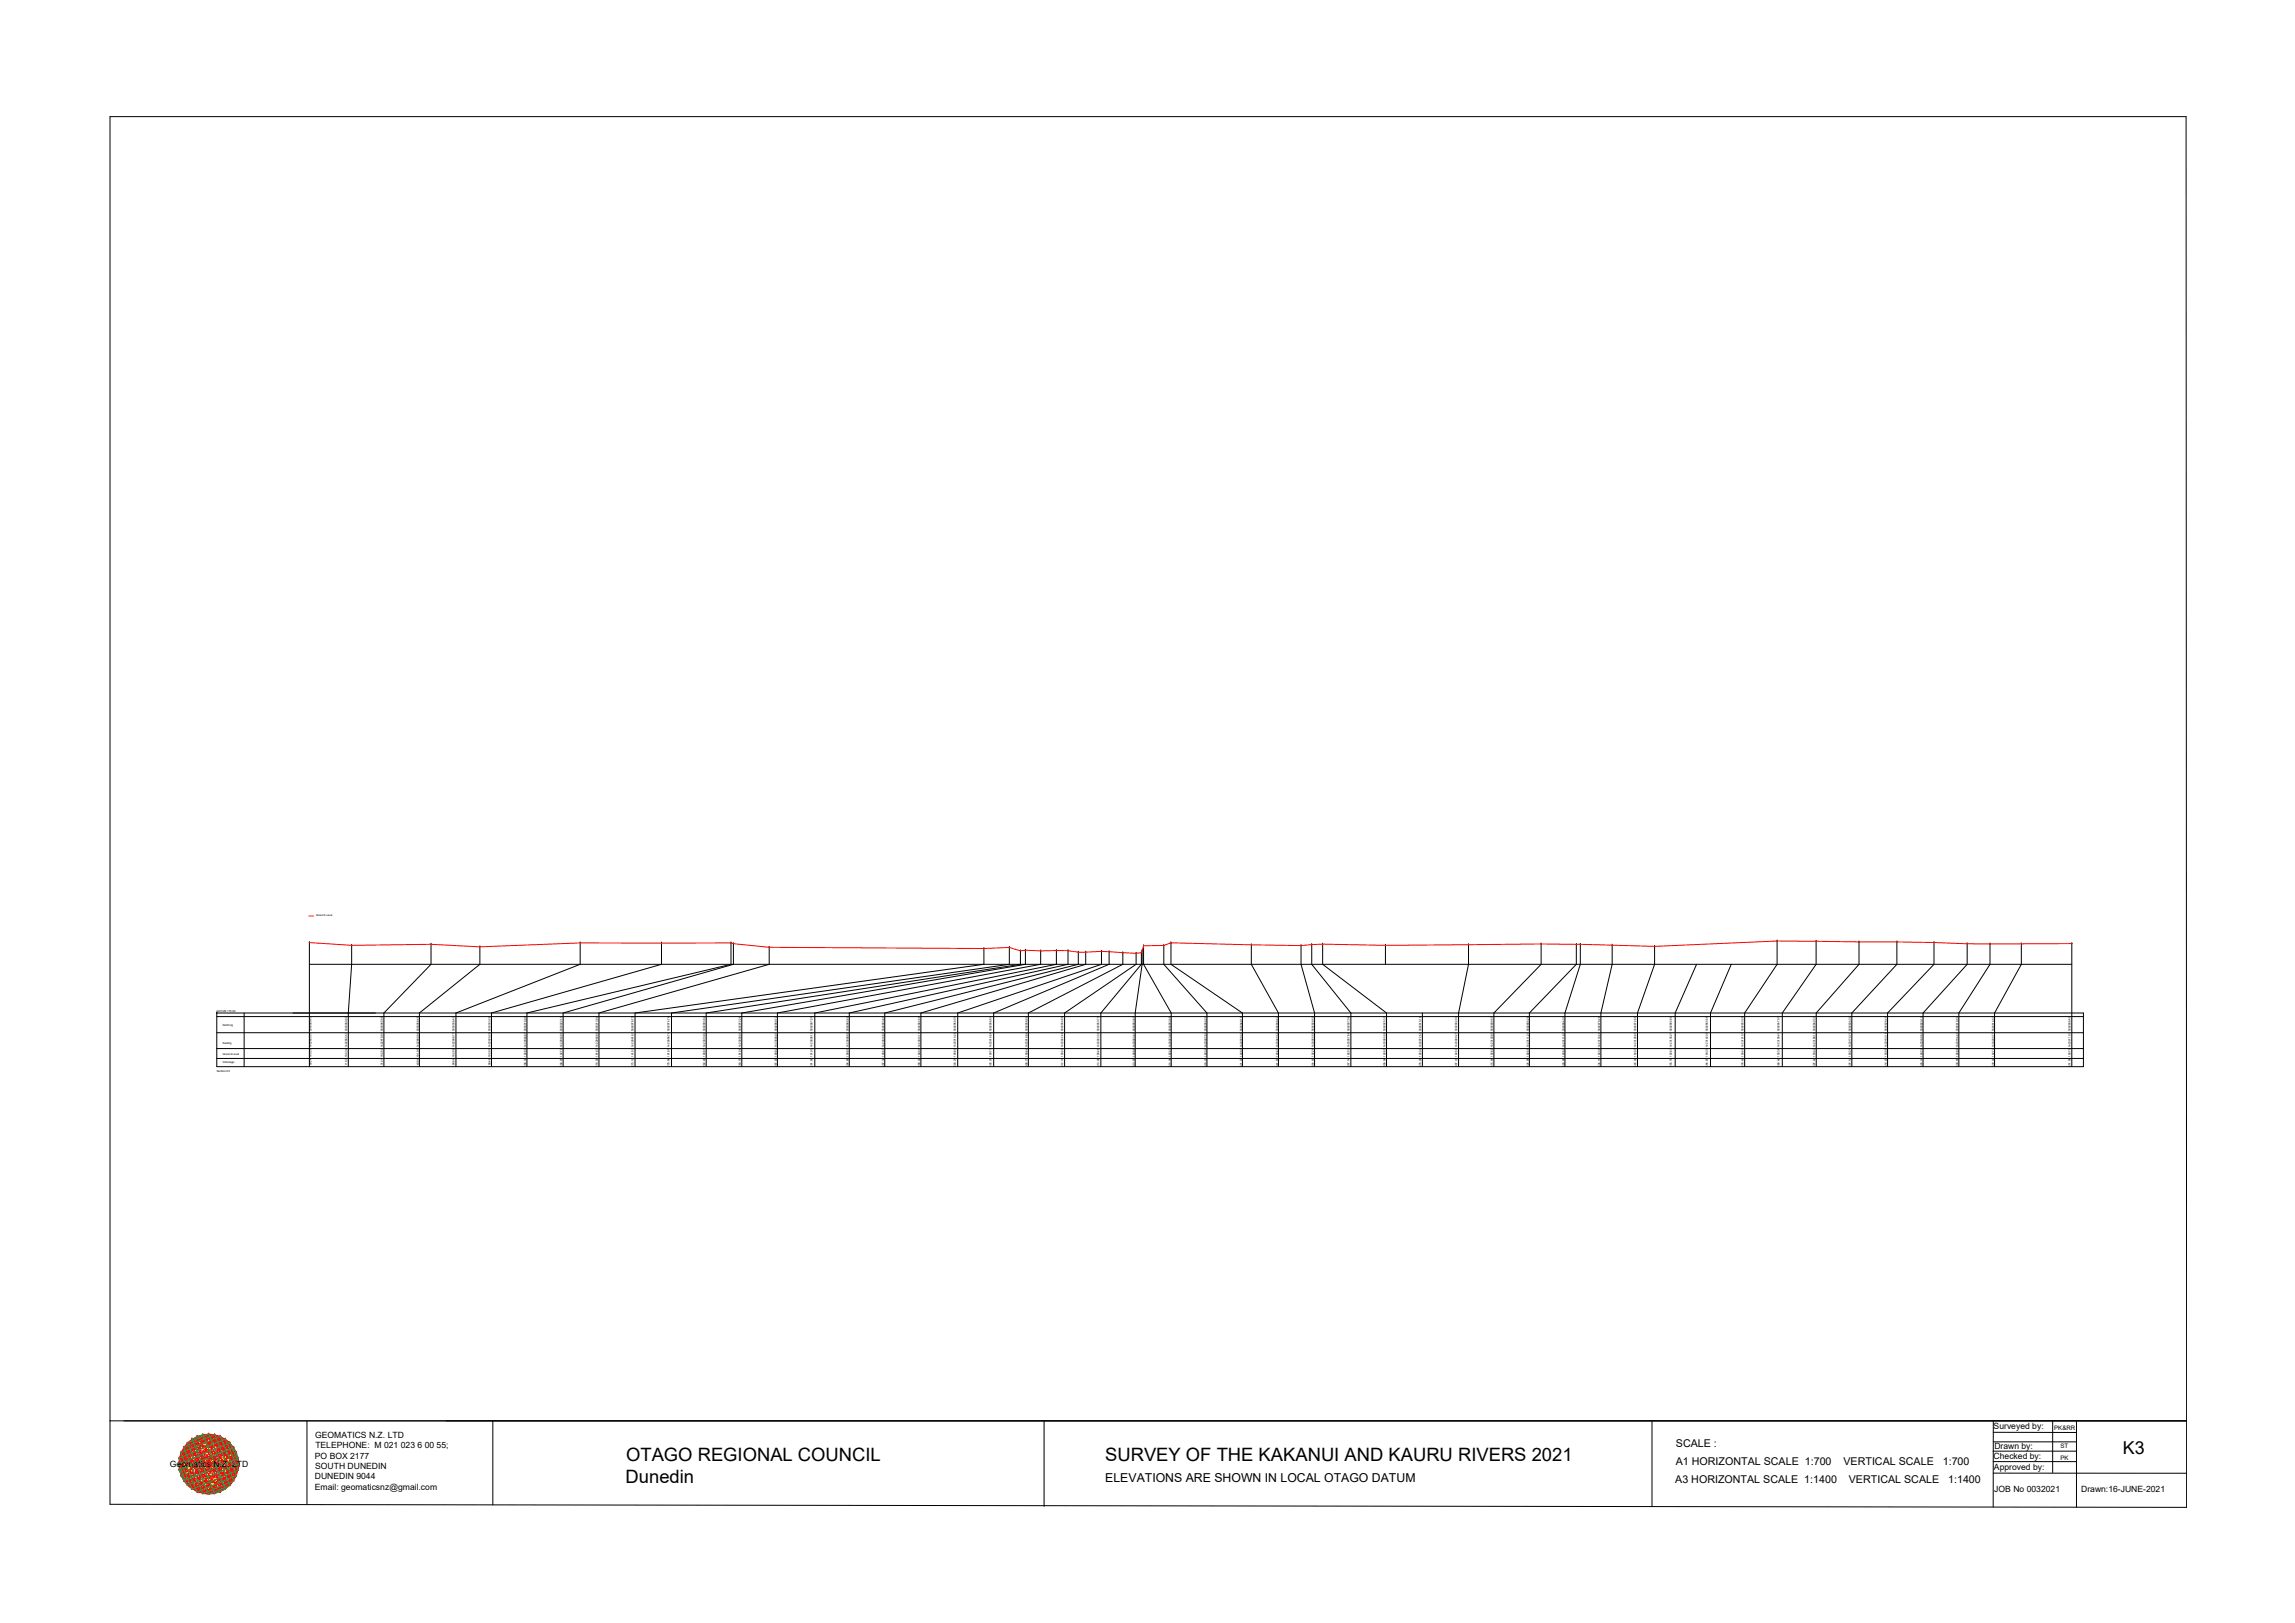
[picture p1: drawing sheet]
<svg xmlns="http://www.w3.org/2000/svg" width="420mm" height="297mm" viewBox="0 0 420 297" stroke-linecap="round" stroke-linejoin="round" font-family="sans-serif">
<defs><g id="words">
<g font-size="3.4">
<text x="114.6" y="267.5">OTAGO REGIONAL COUNCIL</text>
<text x="202.3" y="267.5">SURVEY OF THE KAKANUI AND KAURU RIVERS 2021</text>
<text x="114.5" y="271.5">Dunedin</text>
</g>
<text font-size="3.3" x="388.7" y="266.2">K3</text>
<text font-size="2.2" x="202.4" y="271.3">ELEVATIONS ARE SHOWN IN LOCAL OTAGO DATUM</text>
<g font-size="2">
<text x="306.8" y="268.2">A1 HORIZONTAL SCALE 1:700</text>
<text x="306.8" y="264.9">SCALE :</text>
<text x="337.5" y="268.2">VERTICAL SCALE</text>
<text x="355.7" y="268.2">1:700</text>
<text x="306.7" y="271.5">A3 HORIZONTAL SCALE 1:1400</text>
<text x="338.5" y="271.5">VERTICAL SCALE</text>
<text x="356.7" y="271.5">1:1400</text>
</g>
<g font-size="1.6">
<text x="57.7" y="263.2">GEOMATICS N.Z. LTD</text>
<text x="365" y="261.6">Surveyed by:</text>
<text x="31.1" y="268.4">Geomatics N.Z. LTD</text>
<text x="57.6" y="267">PO BOX 2177</text>
<text x="57.7" y="268.8">SOUTH DUNEDIN</text>
<text x="57.7" y="265">TELEPHONE: M 021 023 6 00 55;</text>
<text x="365" y="267">Checked by:</text>
<text x="365.1" y="269.1">Approved by:</text>
<text x="365.1" y="265.1">Drawn by:</text>
<text x="57.6" y="270.7">DUNEDIN 9044</text>
<text x="57.6" y="272.6">Email: geomaticsnz@gmail.com</text>
<text x="365.1" y="273.1">JOB No 0032021</text>
<text x="381" y="273.1">Drawn:16-JUNE-2021</text>
</g>
<g font-size="1.1">
<text x="376.1" y="261.7">PK&amp;RR</text>
<text x="377.2" y="265.1">ST</text>
<text x="377.2" y="267.2">PK</text>
</g>
<g font-size=".5">
<text x="57.9" y="167.7">Ground Level</text>
<text x="39.7" y="185.3">DATUM 175.00</text>
<text x="40.8" y="187.9">Northing</text>
<text x="40.8" y="191">Easting</text>
<text x="39.7" y="196.3">Section K3</text>
<text x="40.8" y="193.1">Ground Level</text>
<text x="40.8" y="194.6">Chainage</text>
<text x="57" y="195.3" transform="rotate(-90 57 195.3)">100.24 193.05 1422855.57 5003085.43</text>
<text x="63.6" y="195.3" transform="rotate(-90 63.6 195.3)">111.07 192.34 1422865.51 5003080.60</text>
<text x="70.1" y="195.3" transform="rotate(-90 70.1 195.3)">131.41 192.60 1422879.91 5003065.96</text>
<text x="76.7" y="195.3" transform="rotate(-90 76.7 195.3)">143.94 191.95 1422889.94 5003058.45</text>
<text x="83.2" y="195.3" transform="rotate(-90 83.2 195.3)">169.64 192.96 1422906.77 5003038.41</text>
<text x="89.8" y="195.3" transform="rotate(-90 89.8 195.3)">190.48 192.90 1422929.29 5003033.28</text>
<text x="96.3" y="195.2" transform="rotate(-90 96.3 195.2)">208.30 192.95 1422940.87 5003019.09</text>
<text x="102.9" y="195.2" transform="rotate(-90 102.9 195.2)">208.91 192.76 1422943.95 5003022.11</text>
<text x="109.4" y="195.2" transform="rotate(-90 109.4 195.2)">218.09 191.83 1422948.95 5003013.54</text>
<text x="116" y="195.2" transform="rotate(-90 116 195.2)">273.12 191.53 1422991.61 5002978.75</text>
<text x="122.6" y="195.2" transform="rotate(-90 122.6 195.2)">279.64 191.80 1422996.74 5002974.74</text>
<text x="129.1" y="195.2" transform="rotate(-90 129.1 195.2)">282.48 190.91 1423013.92 5002993.92</text>
<text x="135.7" y="195.2" transform="rotate(-90 135.7 195.2)">283.75 191.09 1423000.01 5002972.24</text>
<text x="142.2" y="195.2" transform="rotate(-90 142.2 195.2)">287.67 190.92 1423003.01 5002969.72</text>
<text x="148.8" y="195.2" transform="rotate(-90 148.8 195.2)">291.69 191.00 1423006.19 5002967.25</text>
<text x="155.3" y="195.2" transform="rotate(-90 155.3 195.2)">294.68 190.97 1423008.60 5002965.49</text>
<text x="161.9" y="195.2" transform="rotate(-90 161.9 195.2)">297.32 190.57 1423010.69 5002963.87</text>
<text x="168.4" y="195.2" transform="rotate(-90 168.4 195.2)">299.22 190.59 1423012.10 5002962.59</text>
<text x="175" y="195.2" transform="rotate(-90 175 195.2)">303.27 190.80 1423015.28 5002960.09</text>
<text x="181.5" y="195.2" transform="rotate(-90 181.5 195.2)">305.21 190.71 1423016.84 5002958.93</text>
<text x="188.1" y="195.2" transform="rotate(-90 188.1 195.2)">308.73 190.44 1423019.64 5002956.80</text>
<text x="194.7" y="195.2" transform="rotate(-90 194.7 195.2)">312.14 190.29 1423022.48 5002954.89</text>
<text x="201.2" y="195.2" transform="rotate(-90 201.2 195.2)">313.49 190.46 1423023.30 5002953.75</text>
<text x="207.8" y="195.2" transform="rotate(-90 207.8 195.2)">313.67 190.96 1423023.47 5002953.67</text>
<text x="214.3" y="195.2" transform="rotate(-90 214.3 195.2)">314.04 192.23 1423023.85 5002953.55</text>
<text x="220.9" y="195.2" transform="rotate(-90 220.9 195.2)">319.23 192.30 1423027.83 5002950.22</text>
<text x="227.4" y="195.2" transform="rotate(-90 227.4 195.2)">321.07 192.99 1423029.35 5002949.18</text>
<text x="234" y="195.2" transform="rotate(-90 234 195.2)">341.67 192.47 1423045.52 5002936.42</text>
<text x="240.5" y="195.2" transform="rotate(-90 240.5 195.2)">354.40 192.28 1423055.56 5002928.59</text>
<text x="247.1" y="195.2" transform="rotate(-90 247.1 195.2)">357.14 192.53 1423057.86 5002927.08</text>
<text x="253.7" y="195.2" transform="rotate(-90 253.7 195.2)">359.94 192.65 1423060.08 5002925.37</text>
<text x="260.2" y="195.2" transform="rotate(-90 260.2 195.2)">376.04 192.34 1423072.55 5002915.19</text>
<text x="266.8" y="195.2" transform="rotate(-90 266.8 195.2)">397.33 192.50 1423089.27 5002902.00</text>
<text x="273.3" y="195.2" transform="rotate(-90 273.3 195.2)">415.94 192.69 1423103.95 5002890.57</text>
<text x="279.9" y="195.2" transform="rotate(-90 279.9 195.2)">424.96 192.59 1423111.27 5002885.28</text>
<text x="286.4" y="195.2" transform="rotate(-90 286.4 195.2)">425.98 192.61 1423111.85 5002884.37</text>
<text x="293" y="195.2" transform="rotate(-90 293 195.2)">434.15 192.39 1423118.22 5002879.26</text>
<text x="299.5" y="195.2" transform="rotate(-90 299.5 195.2)">445.02 192.07 1423126.89 5002872.69</text>
<text x="306.1" y="195.2" transform="rotate(-90 306.1 195.2)">455.78 192.83 1423135.27 5002865.94</text>
<text x="312.6" y="195.2" transform="rotate(-90 312.6 195.2)">464.67 193.30 1423142.35 5002860.56</text>
<text x="319.2" y="195.2" transform="rotate(-90 319.2 195.2)">476.42 193.45 1423151.57 5002853.28</text>
<text x="325.8" y="195.2" transform="rotate(-90 325.8 195.2)">486.42 193.38 1423159.41 5002847.07</text>
<text x="332.3" y="195.2" transform="rotate(-90 332.3 195.2)">497.42 193.22 1423168.10 5002840.33</text>
<text x="338.9" y="195.2" transform="rotate(-90 338.9 195.2)">507.12 193.21 1423175.71 5002834.32</text>
<text x="345.4" y="195.2" transform="rotate(-90 345.4 195.2)">516.63 193.06 1423183.16 5002828.40</text>
<text x="352" y="195.2" transform="rotate(-90 352 195.2)">525.14 192.74 1423189.83 5002823.12</text>
<text x="358.5" y="195.2" transform="rotate(-90 358.5 195.2)">530.99 192.69 1423194.43 5002819.51</text>
<text x="365.1" y="195.2" transform="rotate(-90 365.1 195.2)">539.02 192.72 1423200.77 5002814.57</text>
<text x="379.1" y="195.2" transform="rotate(-90 379.1 195.2)">551.96 192.78 1423211.01 5002806.67</text>
</g>
</g></defs>
<!-- layer: 0 -->
<g fill="none" stroke="#000" stroke-width=".18">
<path d="M20.1 21.3h380.1l.1 254.6-380.2-.6zM56.6 172.5h.1M56.6 176.5h322.7M56.6 172.5v22.7M56.7 172.5h-.1M64.4 173h.1M64.4 173v3.5l-.6 8.9v9.8M78.9 172.8h.1M78.9 172.8v3.7l-8.6 8.9v9.8M87.9 173.3h.1M87.9 173.3v3.2l-11.1 8.9v9.8M87.9 173.3h-.1"/>
<path d="M106.2 172.6h.1M106.2 172.6v3.9l-22.7 8.9v9.8M121.1 172.6h.1M121.1 172.6v3.9l-31.1 8.9v9.8M133.8 172.6h.1M133.8 172.6v3.9l-37.3 8.9v9.8M134.3 172.7h.1M134.3 172.7v3.8l-31.2 8.9v9.8M140.8 173.4h.1M140.8 173.4v3.1l-31.1 8.9v9.8M180.1 173.6h.1M180.1 173.6v2.9l-63.8 8.9v9.8"/>
<path d="M184.8 173.4h.1M184.8 173.4v3.1l-61.9 8.9v9.8M186.8 174h.1M186.8 174v2.5l-57.5 8.9v9.8M187.7 173.9h.1M187.7 173.9v2.6l-51.9 8.9v9.8M190.5 174h.1M190.5 174v2.5l-48.2 8.9v9.8M193.4 174h.1M193.4 174v2.5l-44.2 8.9v9.8M195.5 174h.1M195.5 174v2.5l-40 8.9v9.8"/>
<path d="M197.4 174.3h.1M197.4 174.3v2.2l-35.4 8.9v9.8M198.8 174.3h.1M198.8 174.3v2.2l-30.2 8.9v9.8M201.7 174.1h.1M201.7 174.1v2.4l-26.4 8.9v9.8M203 174.2h.1M203.1 174.2h.1M203.1 174.2v2.3l-21.2 8.9v9.8M203.1 174.2h-.1M205.6 174.4h.1M205.6 174.4v2.1l-17.3 8.9v9.8"/>
<path d="M208 174.5h.1M208 174.5v2l-13.1 8.9v9.8M209 174.4h.1M209 174.4v2.1l-7.5 8.9v9.8M209 174.3v.1M209.1 174h.1M209.1 174v2.5l-1.3 8.9v9.8M209.4 173.1h.1M209.4 173.1v3.4l5 8.9v9.8M209.4 173.1h-.1M213.1 173h.1M213.1 173v3.5l7.9 8.9v9.8"/>
<path d="M214.4 172.6h.1M214.4 172.6v3.9l13.1 8.9v9.8M229.1 172.9h.1M229.1 172.9v3.6l5 8.9v9.8M238.2 173.1h.1M238.2 173.1v3.4l2.5 8.9v9.8M240.1 172.9h.1M240.1 172.9v3.6l7.2 8.9v9.8M242.1 172.8h.1M242.1 172.8v3.7l11.7 8.9v9.8M242.2 172.8h-.1M253.6 173h.1"/>
<path d="M253.6 173v3.5M268.8 172.9h.1M268.8 172.9v3.6l-1.8 8.9v9.8M268.9 172.9h-.1M282.1 172.8h.1M282.1 172.8v3.7l-8.6 8.9v9.8M282.2 172.8h-.1M288.6 172.8h.1M288.6 172.8v3.7l-8.6 8.9v9.8M289.3 172.8h.1M289.3 172.8v3.7l-2.8 8.9v9.8M295.1 173h.1"/>
<path d="M295.1 173v3.5l-2 8.9v9.8M295.2 173h-.1M302.9 173.2h.1M302.9 173.2v3.3l-3.1 8.9v9.8M310.6 176.5l-3.9 8.9v9.8M316.9 176.5l-3.7 8.9v9.8M325.3 172.2h.1M325.3 172.2v4.3l-5.9 8.9v9.8M325.4 172.2h-.1M332.5 172.3h.1M332.5 172.3v4.2l-6.2 8.9v9.8M340.3 172.4h.1"/>
<path d="M340.3 172.4v4.1l-7.8 8.9v9.8M347.3 172.4h.1M347.3 172.4v4.1l-8.3 8.9v9.8M354.1 172.5h.1M354.1 172.5v4l-8.5 8.9v9.8M360.1 172.7h.1M360.1 172.7v3.8l-8 8.9v9.8M360.2 172.7h-.1M364.3 172.8h.1M364.3 172.8v3.7l-5.7 8.9v9.8M370.1 172.7h.1M370.1 172.7v3.8l-4.9 8.9v9.8"/>
<path d="M370.1 172.7l-.1 .1M379.3 172.7h.1M379.3 172.7v22.5M39.7 185.4h.1M39.7 185.4h341.7v9.8h-341.7zM39.7 193.7h341.7M39.7 191.9h341.7M39.7 189h341.7M39.7 186.1h341.7M44.7 185.4v9.8M260.4 185.4v9.8M20.1 260h380.2"/>
<path d="M56.2 260v15.4M90.2 260v15.4M191.1 260v15.7M302.4 260v15.7M364.9 265.6h15.3M364.9 267.5h15.3M364.9 269.6h35.4M364.9 262.1l15.3 .1M364.9 260v15.8M364.9 263.9h15.3M375.8 260v9.5M380.2 260.1v15.7"/>
</g>
<!-- layer: geo -->
<g fill="none" stroke="#545454" stroke-width=".18">
<path d="M32.7 268h11M32.8 266.9h10.8v2.1h-10.8zM33.1 265.8h10.2v4.3h-10.2v-4.2M33.1 265.9h.1M33.6 264.9h9.2v6.1h-9.2zM34.3 264.1h7.8v7.8h-7.8v-7.8M35.1 263.4h6.2v9.1h-6.2zM35.1 263.4h.1M36.1 262.9h4.2v10.2h-4.2zM37.1 262.6h2.2v10.8h-2.2v-10.8M38.2 262.4v11.1M42.8 264.9h.1"/>
<path d="M43.6 266.9h.1"/>
</g>
<g fill="none" stroke="#ff0" stroke-width=".18">
<path d="M32.7 268l5.5-5.6 5.5 5.6-5.5 5.4-5.4-5.4M32.8 266.9l4.3-4.3 6.5 6.4-4.3 4.4zM33.1 265.8l7.2 7.3 3-3-7.2-7.2-3 3M34.3 271.9h.1M34.3 264.1l7.8 7.8M35.1 263.4l7.7 7.6-1.5 1.5-7.7-7.6zM39.3 273.4h.1M39.3 262.6l4.3 4.3-6.5 6.5-4.3-4.4zM41.3 263.4l1.5 1.5-7.7 7.7-1.5-1.6zM42.1 264h.1M42.1 264.1l-7.8 7.8M42.2 271.9h.1"/>
<path d="M43.3 265.8l-3-2.9-7.2 7.2 3 3 7.2-7.2"/>
</g>
<g fill="none" stroke="#00b85c" stroke-width=".18">
<path d="M32.8 266.9l8.5-3.5 2.3 5.6-8.5 3.6zM32.8 269l10-4.1 .8 2-10 4.1zM33.6 264.9l5.7-2.3 3.5 8.4-5.7 2.4zM34.3 264.1l3.9 9.4 3.9-1.6-3.9-9.5-3.9 1.7M34.3 271.9l-1.6-3.9 9.4-3.9 1.6 3.9-9.4 3.9M35.1 263.4l2-.8 4.2 9.9-2 .9zM36.1 262.9l4.2 10.2M40.3 262.9l-4.2 10.2M40.3 262.9l3 7.2M40.3 262.9l-7.2 2.9M43.3 270.1l-10.2-4.3 3 7.3M43.3 265.8l-10.2 4.3"/>
<path d="M43.3 270.1l-7.2 3"/>
</g>
<g fill="none" stroke="#f00" stroke-width=".18">
<path d="M32.7 268l.4 2.1M32.7 268l3.4 5.1M32.7 268l7.6 5.1M32.7 268l10.6 2.1M32.7 268h.1M32.8 269h.1M32.8 266.9h.1M32.8 266.9l10.8 2.1M32.8 266.9l.8 4.1M32.8 266.9l4.3 6.5M32.8 269l2.3 3.5M32.8 266.9l8.5 5.6"/>
<path d="M32.8 269l6.5 4.4M32.8 269l10 2M33.1 265.8l1.2 6.1M33.1 270.1l1.2 1.8M33.1 270.1l5.1 3.4M33.1 265.8l9 6.1M33.1 265.8l10.6 2.2M33.1 265.8l-.4 2.2M33.1 265.9h.1M33.1 265.8l5.1 7.7M33.1 270.1l9 1.8M33.1 270.1h.1"/>
<path d="M33.6 271h.1M33.6 264.9h.1M33.6 264.9l1.5 7.6M33.6 264.9l5.7 8.5M33.6 271l3.5 2.4M33.6 264.9l10 2M33.6 271l7.7 1.5M33.6 264.9l-.8 4.1M34.3 264.1h.1M34.3 264.1l1.8 9M34.3 264.1l6 9M34.3 271.9l1.8 1.2"/>
<path d="M34.3 264.1l-1.2 1.7M34.3 271.9l6 1.2M34.3 264.1l9 6M34.3 264.1l9 1.7M34.3 264.1l-1.2 6M34.4 271.9h.1M35.1 263.4h.1M35.1 263.4l6.2 9.1M35.1 263.4l2 10M35.1 263.4l-2.3 3.5M35.1 272.5l4.2 .9M35.1 263.4l-1.5 7.6"/>
<path d="M35.1 272.5h.1M35.1 263.4l8.5 5.6M35.1 263.4l7.7 1.5M36.1 262.9h.1M36.1 262.9l2.1 10.6M36.1 262.9l6 9M36.1 262.9l-1.8 1.2M36.1 262.9l7.6 5.1M36.1 262.9l-3.4 5.1M36.1 262.9l6 1.2M36.1 273.1l2.1 .4M36.1 262.9l-1.8 9"/>
<path d="M36.1 273.1h.1M37.1 262.6h.1M37.1 273.4h.1M37.1 262.6l2.2 10.8M37.1 262.6l-3.5 2.3M37.1 262.5l-4.3 6.5M37.1 262.6l4.2 .8M37.1 262.6l-2 9.9M37.1 262.6l5.7 8.4M37.1 262.6l6.5 4.3M38.2 262.5h.1M38.2 262.4l2.1 10.7"/>
<path d="M38.2 262.4l-2.1 .5M38.2 262.4l5.1 7.7M38.2 262.4l-5.1 3.4M38.2 262.4l5.1 3.4M38.2 262.4l-5.1 7.7M38.2 262.4l2.1 .5M38.2 262.4l-2.1 10.7M38.2 273.5h.1M39.3 273.4h.1M39.3 262.6h.1M39.3 262.6l-2.2 10.8M39.3 262.6l2 9.9"/>
<path d="M39.3 262.6l-4.2 .8M39.3 262.6l4.3 6.4M39.3 262.6l-6.5 4.3M39.3 262.5l3.5 2.4M39.3 262.5l-5.7 8.5M40.3 262.9h.1M40.3 262.9l1.8 9M40.3 262.9l-6 1.2M40.3 273.1l-2.1 .4M40.3 262.9l3.4 5.1M40.3 262.9l-7.6 5.1M40.3 262.9l1.8 1.2"/>
<path d="M40.3 262.9l-6 9M40.3 262.9l-2.1 10.6M40.3 273h.1M41.3 272.5h.1M41.3 263.4h.1M41.3 263.4l1.5 7.6-9.2-6.1M41.3 263.4l-6.2 9.1M41.3 263.4l-7.7 1.5M41.3 272.5l-4.2 .9M41.3 263.4l2.3 3.5M41.3 263.4l-8.5 5.6M41.3 263.4l-2 10"/>
<path d="M42.1 264h.1M42.1 264.1l1.2 6M42.1 264.1l-9 1.7M42.1 271.9l-6 1.2M42.1 264.1l1.2 1.7M42.1 264.1l-9 6M42.1 271.9l-1.8 1.2M42.1 264.1l-6 9M42.1 264.1l-1.8 9M42.1 271.8h.1M42.8 264.9l.8 4.1M42.8 264.9l-10 2"/>
<path d="M42.8 271l-7.7 1.5M42.8 264.9l-5.7 8.5M42.8 264.9l-1.5 7.6M42.8 264.9h.1M42.8 271h.1M42.8 264.9l-9.2 6.1M42.8 271l-3.5 2.4M43.3 265.8h.1M43.3 270h.1M43.3 265.8l.4 2.2M43.3 265.8l-10.6 2.2M43.3 270.1l-9 1.8"/>
<path d="M43.3 270.1l-5.1 3.4M43.3 265.8l-9 6.1M43.3 265.8l-5.1 7.7M43.3 270.1l-1.2 1.8M43.3 265.8l-1.2 6.1M43.6 266.9h.1M43.6 269h.1M43.6 266.9l-10.8 2.1M43.6 269l-10 2M43.6 266.9l-8.5 5.6M43.6 269l-6.5 4.4M43.6 266.9l-4.3 6.5"/>
<path d="M43.6 269l-2.3 3.5M43.6 266.9l-.8 4.1M43.7 267.9h.1M43.7 268l-10.6 2.1M43.7 268l-7.6 5.1M43.7 268l-3.4 5.1M43.7 268l-.4 2.1"/>
</g>
<!-- layer: 0 -->
<path d="M56.5 167.6h.9M56.6 172.5l7.8 .5 14.5-.2 9 .5 18.3-.7h27.6l7 .8 39.3 .2 4.7-.2 2 .6 .9-.1 2.8 .1h5l1.9 .3a43 43 0 0 1 8.4 .1l2.2 .1 1-.1 .4-1.3 3.7-.1 1.3-.4 23.8 .5 3.9-.3 11.5 .2 15.2-.1a586.3 586.3 0 0 1 34.1 .3l22.4-1 28.8 .3a420.1 420.1 0 0 0 25.2 .2" fill="none" stroke="#f00" stroke-width=".18"/>
<use href="#words"/>
</svg>
